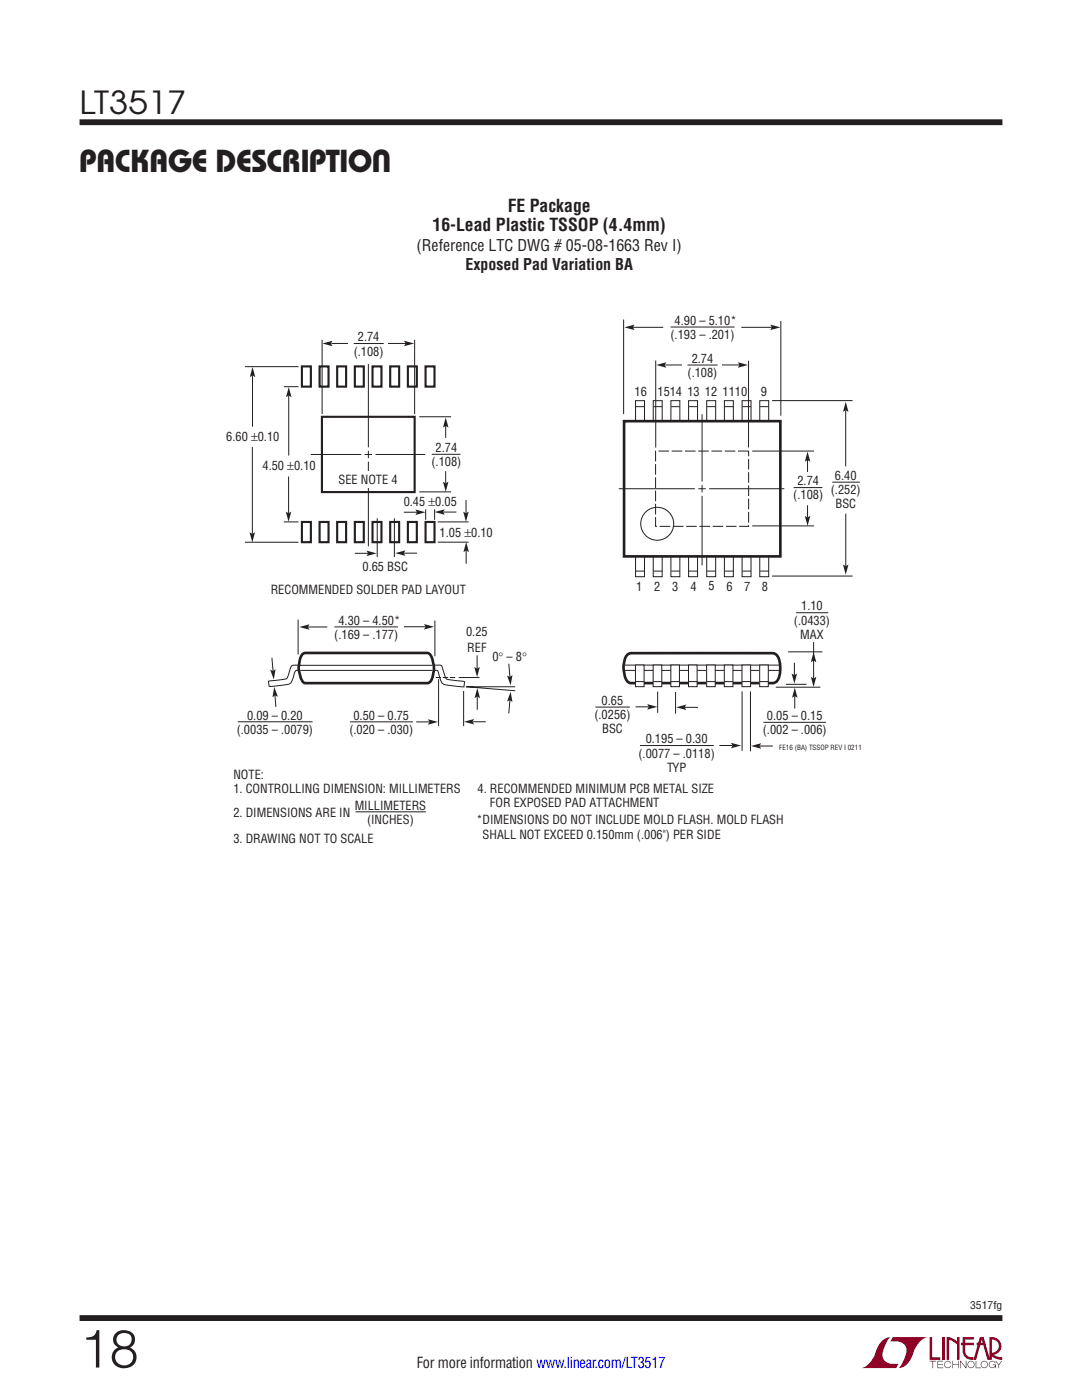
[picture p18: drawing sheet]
<svg xmlns="http://www.w3.org/2000/svg" width="216mm" height="279mm" viewBox="0 0 216 279" stroke-linecap="round" stroke-linejoin="round" font-family="sans-serif">
<defs><g id="words">
<text font-size="10.6" fill="#231f20" x="15.9" y="272.9">18</text>
<g font-size="6.3" fill="#231f20">
<text x="15.9" y="22.8">LT3517</text>
<text x="15.8" y="34.3">PACKAGE DESCRIPTION</text>
</g>
<g font-size="3.5" fill="#231f20">
<text x="86.3" y="46.2">16-Lead Plastic TSSOP (4.4mm)</text>
<text x="101.3" y="42.3">FE Package</text>
</g>
<g font-size="3.2" fill="#231f20">
<text x="83.1" y="50">(Reference LTC DWG # 05-08-1663 Rev I)</text>
<text x="92.9" y="53.9">Exposed Pad Variation BA</text>
</g>
<text font-size="3" fill="#231f20" x="83.2" y="273.1">For more information www.linear.com/LT3517</text>
<g font-size="2.5" fill="#231f20">
<text x="134.6" y="64.8">4.90 – 5.10*</text>
<text x="70.6" y="71">(.108)</text>
<text x="71.4" y="68.1">2.74</text>
<text x="133.8" y="67.7">(.193 – .201)</text>
<text x="137.2" y="75.2">(.108)</text>
<text x="138" y="72.4">2.74</text>
<text x="126.6" y="79">16</text>
<text x="131.2" y="79">1514 13 12 1110</text>
<text x="151.8" y="79">9</text>
<text x="45.1" y="87.9">6.60 ±0.10</text>
<text x="52.4" y="93.7">4.50 ±0.10</text>
<text x="86.1" y="93">(.108)</text>
<text x="86.9" y="90.2">2.74</text>
<text x="166.6" y="95.7">6.40</text>
<text x="67.5" y="96.7">SEE NOTE 4</text>
<text x="80.6" y="101.1">0.45 ±0.05</text>
<text x="158.3" y="99.6">(.108)</text>
<text x="159.1" y="96.8">2.74</text>
<text x="165.8" y="98.5">(.252)</text>
<text x="166.7" y="101.4">BSC</text>
<text x="87.7" y="107.1">1.05 ±0.10</text>
<text x="72.3" y="114">0.65 BSC</text>
<text x="54" y="118.6">RECOMMENDED SOLDER PAD LAYOUT</text>
<text x="126.9" y="117.9">1</text>
<text x="130.6" y="117.9">2</text>
<text x="134.1" y="117.9">3</text>
<text x="137.7" y="117.9">4</text>
<text x="141.4" y="117.8">5</text>
<text x="144.9" y="117.9">6</text>
<text x="148.5" y="117.9">7</text>
<text x="152" y="117.9">8</text>
<text x="67.5" y="124.7">4.30 – 4.50*</text>
<text x="158.4" y="124.6">(.0433)</text>
<text x="159.9" y="121.8">1.10</text>
<text x="66.7" y="127.5">(.169 – .177)</text>
<text x="93" y="126.9">0.25</text>
<text x="93.2" y="130.1">REF</text>
<text x="159.7" y="127.5">MAX</text>
<text x="98.3" y="132">0° – 8°</text>
<text x="49.3" y="143.6">0.09 – 0.20</text>
<text x="70.5" y="143.6">0.50 – 0.75</text>
<text x="118.6" y="143.4">(.0256)</text>
<text x="120.1" y="140.6">0.65</text>
<text x="153" y="143.7">0.05 – 0.15</text>
<text x="47.2" y="146.4">(.0035 – .0079)</text>
<text x="69.7" y="146.4">(.020 – .030)</text>
<text x="120.2" y="146.2">BSC</text>
<text x="128.8" y="148.4">0.195 – 0.30</text>
<text x="152.2" y="146.6">(.002 – .006)</text>
<text x="46.6" y="155.4">NOTE:</text>
<text x="127.4" y="151.2">(.0077 – .0118)</text>
<text x="133.1" y="154">TYP</text>
<text x="46.6" y="158.2">1. CONTROLLING DIMENSION: MILLIMETERS</text>
<text x="70.8" y="161.6">MILLIMETERS</text>
<text x="95.3" y="158.2">4. RECOMMENDED MINIMUM PCB METAL SIZE</text>
<text x="97.8" y="161">FOR EXPOSED PAD ATTACHMENT</text>
<text x="46.6" y="163">2. DIMENSIONS ARE IN</text>
<text x="73.2" y="164.4">(INCHES)</text>
<text x="95.1" y="164.5">*DIMENSIONS DO NOT INCLUDE MOLD FLASH. MOLD FLASH</text>
<text x="96.3" y="167.4">SHALL NOT EXCEED 0.150mm (.006&quot;) PER SIDE</text>
<text x="46.6" y="168.2">3. DRAWING NOT TO SCALE</text>
</g>
<text font-size="2.1" fill="#231f20" x="193.6" y="261.2">3517fg</text>
<text font-size="1.4" fill="#231f20" x="155.5" y="149.6">FE16 (BA) TSSOP REV I 0211</text>
</g></defs>
<g fill="#900126">
<path d="M185.5 266.8h.5v4.1h1.6v.5h-2.1z"/>
<path d="M176.2 267.4l1-.5h.5h-.1a6.2 6.2 0 0 0-1.4 4 2.58 2.58 0 0 0 3.1 1.3l-.5 .8h-6.9a4.9 4.9 0 0 0 3-3.8l.4-.7z"/>
<path d="M178.1 266.9h7a4.9 4.9 0 0 0-3.1 3.7 3.2 3.2 0 0 1-2.7 2.4h.1a6.2 6.2 0 0 0 1.4-4.1 2.58 2.58 0 0 0-3.1-1.2z"/>
<path d="M188 266.8h.5v4.6h-.5z"/>
<path d="M188.9 266.8l1 .2 1.1 .7v-.9h.5v4.6h-.5v-3.1l-1.6-.9v4h-.5z"/>
<path d="M185.5 271.6h1.3v.1h-.6v1.3h-.1v-1.3h-.6z"/>
<path d="M187 271.6h1.2v.1h-1v.5h.9v.2h-.9v.5h1v.1h-1.2z"/>
<path d="M190 271.6h.2v.6h1v-.6h.1v1.4h-.1v-.6h-1v.6h-.2z"/>
<path d="M191.6 271.6h.1l1 1.2v-1.2h.1v1.4l-1.1-1.2v1.2h-.1z"/>
<path d="M194.7 271.6h.1v1.3h.9v.1h-1z"/>
<path d="M198.6 271.6h.2l.5 .7 .5-.7h.2l-.6 .8v.6h-.2v-.6z"/>
<path d="M192.1 266.8h2.2v.5h-1.7v.7h1.7v.5h-1.7v1.1a1.32 1.32 0 0 0 1.7 1.3v.5l1.2-4.6h.8l1.1 4.1v-4.1a1.84 1.84 0 0 1 2.4 1.4 1.84 1.84 0 0 1-1.5 2.2l.8 .4 .9 .1v.5l-1.2-.2-1-.6v-.6a1.34 1.34 0 0 0 1.5-1.2 1.34 1.34 0 0 0-1.4-1.5v4.1h-.9l-.8-2.9h-1.3v-.5h1.2l-.2-.7-1.1 4.1a2.06 2.06 0 0 1-2.7-1.3v-1.6h-.4v-.5h.4z"/>
<path d="M193.2 271.8a.72 .72 0 0 1 1.2 .1 .72 .72 0 0 1-.4 1.1 .72 .72 0 0 1-1-.7h.2a.59 .59 0 0 0 .8 .5 .59 .59 0 0 0 .2-.9 .59 .59 0 0 0-1 .2v.2h-.2z"/>
<path d="M195.9 271.8a.72 .72 0 0 1 1.1 .1 .72 .72 0 0 1-.4 1.1 .72 .72 0 0 1-.9-.7h.1a.59 .59 0 0 0 .8 .5 .59 .59 0 0 0 .2-.9 .59 .59 0 0 0-.9 .2l-.1 .2h-.1z"/>
<path d="M197.5 271.8a.72 .72 0 0 1 1.2 .2h-.2a.59 .59 0 0 0-.9-.1 .59 .59 0 0 0 .1 .9 .59 .59 0 0 0 .9-.4h-.5v-.1h.6v.7h-.1v-.3a.73 .73 0 0 1-1.1 .2 .73 .73 0 0 1 0-1.1z"/>
<path d="M188.6 271.8a.71 .71 0 0 1 1.2 .3h-.1a.59 .59 0 0 0-.9-.3 .59 .59 0 0 0-.1 1 .59 .59 0 0 0 1-.3h.1a.73 .73 0 0 1-1.1 .4 .73 .73 0 0 1-.1-1.1z"/>
</g>
<path d="M15.9 24.4h184.1M15.9 263h184.1" fill="none" stroke="#231f20" stroke-width="1.2" stroke-linecap="butt"/>
<path d="M87.5 135.5v9.4M92.5 137.9v7M102.8 137.1h-9.8l9.8 .8M47.4 144h15M69.8 144.1h12.6M83.1 144.1h2.6" fill="none" stroke="#231f20" stroke-width=".2"/>
<path d="M85.4 143.5l2 .6-2 .5 .3-.5z" fill="#231f20"/>
<path d="M101.5 132.5l.2 2.6" fill="none" stroke="#231f20" stroke-width=".2"/>
<path d="M101.2 134.8l.5 .3 .6-.4-.4 2.1z" fill="#231f20"/>
<path d="M54.3 131.3l.2 2.6" fill="none" stroke="#231f20" stroke-width=".2"/>
<path d="M53.9 133.6l.6 .3 .5-.3-.4 2z" fill="#231f20"/>
<path d="M54.9 138.8l.1 2.3" fill="none" stroke="#231f20" stroke-width=".2"/>
<path d="M54.7 137.1l.7 2-.5-.3-.5 .4z" fill="#231f20"/>
<path d="M101.7 139.7l-.2 2.7" fill="none" stroke="#231f20" stroke-width=".2"/>
<path d="M101.9 138.1l.4 2-.6-.4-.5 .3z" fill="#231f20"/>
<path d="M59.5 123.7v6.9M61.4 125.1h3.9M86.8 123.8v7.2" fill="none" stroke="#231f20" stroke-width=".2"/>
<path d="M59.8 125.1l1.9-.5-.3 .5 .3 .6z" fill="#231f20"/>
<path d="M80.6 125.1h4.3" fill="none" stroke="#231f20" stroke-width=".2"/>
<path d="M84.6 124.5l2 .6-2 .5 .3-.5z" fill="#231f20"/>
<g fill="none" stroke="#231f20" stroke-width=".2">
<path d="M126.8 80h1.8v35.1h-1.8zM130.3 80h1.8v35.1h-1.8zM133.9 80h1.8v35.1h-1.8zM137.4 80h1.8v35.1h-1.8zM141 80h1.8v35.1h-1.8zM144.5 80h1.8v35.1h-1.8zM148.1 80h1.8v35.1h-1.8zM151.6 80h1.8v35.1h-1.8zM126.9 81.2h1.7M130.4 81.2h1.7M133.9 81.2h1.8M137.5 81.2h1.7"/>
<path d="M141.1 81.2h1.7M144.6 81.2h1.7M148.1 81.2h1.8M151.7 81.2h1.7M126.9 114h1.7M130.4 114h1.7M133.9 114h1.8M137.5 114h1.7M141.1 114h1.7M144.6 114h1.7M148.1 114h1.8M151.7 114h1.7"/>
<path d="M59.9 132.8h26.4M60 133.8h26.3M66.7 125.1h12.7M86.4 133.8l1 .1 .2 .7a2.63 2.63 0 0 0 1.1 2l3.8 .5M86.5 132.7h1.4a4.5 4.5 0 0 1 .9 2.2l.1 .4a1.23 1.23 0 0 0 1.2 .4l2.5 .3M92.7 135.9l-.1 1.3"/>
</g>
<path d="M60.4 130.5l.5-.2h24.4a1.98 1.98 0 0 1 1.1 1.8 4.9 4.9 0 0 1-.7 4.1l-.4 .1h-24.4a2.58 2.58 0 0 1-1.2-2.1 4.9 4.9 0 0 1 .7-3.7z" fill="none" stroke="#231f20" stroke-width=".53"/>
<path d="M124.5 84.1h31.2v26.9h-31.2z" fill="#fff"/>
<path d="M124.5 84.1h31.2v26.9h-31.2z" fill="none" stroke="#231f20" stroke-width=".53"/>
<path d="M168.8 102.5v10.5" fill="none" stroke="#231f20" stroke-width=".2"/>
<path d="M168.2 112.7l.6 .3 .5-.3-.5 2z" fill="#231f20"/>
<path d="M168.7 81.9v11.2" fill="none" stroke="#231f20" stroke-width=".2"/>
<path d="M168.7 80.2l.6 2-.5-.3-.6 .3z" fill="#231f20"/>
<path d="M126.3 65.3h6M154.1 80h16M154.1 115h16" fill="none" stroke="#231f20" stroke-width=".2"/>
<g fill="#231f20">
<path d="M124.6 65.3l2-.5-.3 .5 .3 .6z"/>
<path d="M131 72.8l2-.5-.4 .5 .4 .6z"/>
</g>
<path d="M124.4 63.8v18.8M147.9 65.3h6.4M155.8 64.1v18.8" fill="none" stroke="#231f20" stroke-width=".2"/>
<path d="M153.7 64.8l2 .5-2 .6 .3-.6z" fill="#231f20"/>
<path d="M132.8 72.8h15" fill="none" stroke="#231f20" stroke-width=".2"/>
<path d="M147.2 72.3l2 .6-2 .5 .4-.6z" fill="#231f20"/>
<path d="M161.1 100.8v2.5" fill="none" stroke="#231f20" stroke-width=".2"/>
<path d="M160.6 103l.5 .3 .6-.3-.5 1.9z" fill="#231f20"/>
<path d="M161.1 91.6v2.6" fill="none" stroke="#231f20" stroke-width=".2"/>
<path d="M161.1 90.2l.6 1.9-.6-.3-.5 .3z" fill="#231f20"/>
<g fill="none" stroke="#231f20" stroke-width=".2">
<path d="M133.8 65.3h12.8M124.6 132.7h30.9M124.6 133.8h30.9M134.8 138.1v4.3"/>
<circle cx="131.1" cy="104.5" r="3.3"/>
</g>
<path d="M125.4 130.5l.5-.1h26.8a2.49 2.49 0 0 1 2.5 .6 5.7 5.7 0 0 1 0 4.8 2.59 2.59 0 0 1-2.5 .5h-25.4a2.15 2.15 0 0 1-2.3-.6 5.4 5.4 0 0 1 0-4.8z" fill="none" stroke="#231f20" stroke-width=".53"/>
<path d="M162.3 130.2l.6 2-.6-.4-.5 .4z" fill="#231f20"/>
<path d="M162.3 128.1v7.3" fill="none" stroke="#231f20" stroke-width=".2"/>
<path d="M161.8 135.1l.5 .3 .6-.3-.5 2z" fill="#231f20"/>
<path d="M157.3 130.1h6.8M158.5 132.3v2.4M158.9 122.3h6.4" fill="none" stroke="#231f20" stroke-width=".2"/>
<path d="M158 134.4l.5 .3 .5-.3-.5 2z" fill="#231f20"/>
<path d="M158.6 138.9v2.5" fill="none" stroke="#231f20" stroke-width=".2"/>
<path d="M158.6 137.3l.5 2-.5-.4-.6 .4z" fill="#231f20"/>
<path d="M154.8 137.1h8.9M156.8 136.6h4.1M136.6 141.2h2.7M152.3 144.2h12.5" fill="none" stroke="#231f20" stroke-width=".2"/>
<path d="M134.9 141.1l2-.5-.3 .6 .3 .5z" fill="#231f20"/>
<path d="M94.3 144h2.6" fill="none" stroke="#231f20" stroke-width=".2"/>
<path d="M92.6 144l2-.5-.3 .5 .3 .6z" fill="#231f20"/>
<path d="M95.2 139v2.7" fill="none" stroke="#231f20" stroke-width=".2"/>
<path d="M95.2 137.3l.6 2-.6-.3-.5 .3z" fill="#231f20"/>
<path d="M95.2 130.8v2.6" fill="none" stroke="#231f20" stroke-width=".2"/>
<path d="M94.7 133.1l.5 .3 .5-.3-.5 2z" fill="#231f20"/>
<path d="M131.2 138v4.3M126.8 141.1h2.7" fill="none" stroke="#231f20" stroke-width=".2"/>
<path d="M129.1 140.5l2 .6-2 .5 .4-.5z" fill="#231f20"/>
<path d="M88.9 94v2.4M158.4 97.3h5.7M118.8 141.1h6.9" fill="none" stroke="#231f20" stroke-width=".2"/>
<path d="M88.4 96.1l.5 .4 .6-.4-.6 2z" fill="#231f20"/>
<path d="M88.9 84.7v2.7" fill="none" stroke="#231f20" stroke-width=".2"/>
<path d="M88.9 83.3l.6 2-.6-.3-.5 .3z" fill="#231f20"/>
<path d="M86.2 90.7h5.7M148.1 138v11.8M127.7 148.8h14.7M143.5 148.8h2.7" fill="none" stroke="#231f20" stroke-width=".2"/>
<path d="M145.9 148.2l1.9 .6-1.9 .5 .3-.5z" fill="#231f20"/>
<path d="M149.7 138v11.9M151.6 148.9h2.6" fill="none" stroke="#231f20" stroke-width=".2"/>
<path d="M149.9 148.9l2-.6-.3 .6 .3 .5z" fill="#231f20"/>
<path d="M126.8 132.7h1.7v4.3h-1.7z" fill="#fff"/>
<path d="M126.8 136h1.7M126.8 132.7h1.7v4.3h-1.7z" fill="none" stroke="#231f20" stroke-width=".2"/>
<path d="M130.3 132.7h1.7v4.3h-1.7z" fill="#fff"/>
<path d="M130.3 136h1.7M130.3 132.7h1.7v4.3h-1.7z" fill="none" stroke="#231f20" stroke-width=".2"/>
<path d="M133.9 132.7h1.7v4.3h-1.7z" fill="#fff"/>
<path d="M133.9 136h1.7M133.9 132.7h1.7v4.3h-1.7z" fill="none" stroke="#231f20" stroke-width=".2"/>
<path d="M137.4 132.7h1.7v4.3h-1.7z" fill="#fff"/>
<path d="M137.4 136h1.7M137.4 132.7h1.7v4.3h-1.7z" fill="none" stroke="#231f20" stroke-width=".2"/>
<path d="M141 132.7h1.7v4.3h-1.7z" fill="#fff"/>
<path d="M141 136h1.7M141 132.7h1.7v4.3h-1.7z" fill="none" stroke="#231f20" stroke-width=".2"/>
<path d="M144.5 132.7h1.7v4.3h-1.7z" fill="#fff"/>
<path d="M144.5 136h1.7M144.5 132.7h1.7v4.3h-1.7z" fill="none" stroke="#231f20" stroke-width=".2"/>
<path d="M148.1 132.7h1.7v4.3h-1.7z" fill="#fff"/>
<path d="M148.1 136h1.7M148.1 132.7h1.7v4.3h-1.7z" fill="none" stroke="#231f20" stroke-width=".2"/>
<path d="M151.6 132.7h1.7v4.3h-1.7z" fill="#fff"/>
<path d="M80.6 102.2h2.6M53.5 135.9l.2 1.2M60 133.8h-1l-.3 .7a2.65 2.65 0 0 1-1.1 2.1l-3.9 .4M60.1 132.8l-1.7-.1a2.14 2.14 0 0 0-.8 1.7 1.12 1.12 0 0 1-1.1 1.2l-2.9 .3M151.6 136h1.7M151.6 132.7h1.7v4.3h-1.7zM70.9 162h14.1" fill="none" stroke="#231f20" stroke-width=".2"/>
<path d="M86.9 135.2h4.2" fill="none" stroke="#231f20" stroke-width=".2" stroke-dasharray="1.1 .4" stroke-linecap="butt"/>
<path d="M82.9 101.7l2 .5-2 .6 .3-.6z" fill="#231f20"/>
<path d="M88.4 102.2h2.7" fill="none" stroke="#231f20" stroke-width=".2"/>
<path d="M86.8 102.2l1.9-.6-.3 .6 .3 .5z" fill="#231f20"/>
<path d="M70.8 110.4h2.7" fill="none" stroke="#231f20" stroke-width=".2"/>
<path d="M73.1 109.9l2 .5-2 .6 .4-.6z" fill="#231f20"/>
<path d="M80.6 110.4h2.6" fill="none" stroke="#231f20" stroke-width=".2"/>
<path d="M78.9 110.4l2-.6-.3 .6 .3 .5z" fill="#231f20"/>
<path d="M93 109.9v2.6" fill="none" stroke="#231f20" stroke-width=".2"/>
<path d="M93 108.2l.6 2-.6-.3-.5 .3z" fill="#231f20"/>
<path d="M93 99.8v2.6" fill="none" stroke="#231f20" stroke-width=".2"/>
<path d="M92.4 102.1l.6 .3 .5-.3-.5 2z" fill="#231f20"/>
<path d="M57.6 78.9v12" fill="none" stroke="#231f20" stroke-width=".2"/>
<path d="M57.6 77.3l.6 2-.6-.4-.5 .4z" fill="#231f20"/>
<path d="M57.6 95.1v7.3" fill="none" stroke="#231f20" stroke-width=".2"/>
<path d="M57 102.1l.6 .3 .5-.3-.5 2z" fill="#231f20"/>
<g fill="none" stroke="#231f20" stroke-width=".42">
<path d="M60.2 73.1h1.8v4.1h-1.8zM63.8 73.1h1.8v4.1h-1.8zM67.3 73.1h1.8v4.1h-1.8zM70.8 73.1h1.8v4.1h-1.8zM74.3 73.1h1.8v4.1h-1.8zM77.9 73.1h1.7v4.1h-1.7zM81.4 73.1h1.8v4.1h-1.8zM84.9 73.1h1.8v4.1h-1.8zM64.2 83.2h18.5v15h-18.5zM60.2 104.2h1.8v4h-1.8zM63.8 104.2h1.8v4h-1.8zM67.3 104.2h1.8v4h-1.8z"/>
<path d="M70.8 104.2h1.8v4h-1.8zM74.3 104.2h1.8v4h-1.8zM77.9 104.2h1.7v4h-1.7zM81.4 104.2h1.8v4h-1.8zM84.9 104.2h1.8v4h-1.8z"/>
</g>
<path d="M50.4 74.9v10.3M64.3 67.8v14.8M75.3 103.4v7.8M78.7 103.4v7.8M84.9 101.6v2.1M86.7 101.6v2.1M87.3 104.2h6.2M87.3 108.2h6.2" fill="none" stroke="#231f20" stroke-width=".2"/>
<path d="M50.4 73.3l.5 2-.5-.4-.6 .4z" fill="#231f20"/>
<path d="M50.4 89.2v17.3" fill="none" stroke="#231f20" stroke-width=".2"/>
<path d="M49.8 106.2l.5 .3 .6-.3-.5 2z" fill="#231f20"/>
<path d="M48.9 73.2h10.7M56.6 77.2h3M73.5 72.6v36.4M130.8 72v17.3M149.4 72v17.3M62 90.7h22.8M123.5 97.5h33M140.1 82.7v30.1M150.1 90h12.3M48.9 108.2h10.7M56.6 104.2h3M150.1 105h12.3" fill="none" stroke="#231f20" stroke-width=".2"/>
<path d="M130.8 90h18.6v15h-18.6z" fill="none" stroke="#231f20" stroke-width=".2" stroke-dasharray="2.1 .5" stroke-linecap="butt"/>
<path d="M72.4 89.6h2.2v2.2h-2.2zM139 96.5h2.2v2.1h-2.2z" fill="none" stroke="#fff" stroke-width=".71" stroke-linecap="butt"/>
<path d="M136.2 72.2h7.8v1.4h-7.8z" fill="#fff"/>
<path d="M137.2 72.9h6" fill="none" stroke="#231f20" stroke-width=".2"/>
<path d="M64.4 68.5l1.9-.5-.3 .5 .3 .6z" fill="#231f20"/>
<path d="M66.1 68.5h15.1" fill="none" stroke="#231f20" stroke-width=".2"/>
<path d="M80.6 68l2 .6-2 .5 .3-.5z" fill="#231f20"/>
<path d="M69.5 67.9h7.9v1.5h-7.9z" fill="#fff"/>
<path d="M70.6 68.6h6" fill="none" stroke="#231f20" stroke-width=".2"/>
<path d="M72.8 94.1h1.2v3.2h-1.2z" fill="#fff"/>
<path d="M82.7 67.8v14.8M83.7 83.2h6.3M83.7 98.2h6.3M166.1 96.2h5.5M91.5 135.2h4.2" fill="none" stroke="#231f20" stroke-width=".2"/>
<use href="#words"/>
</svg>
